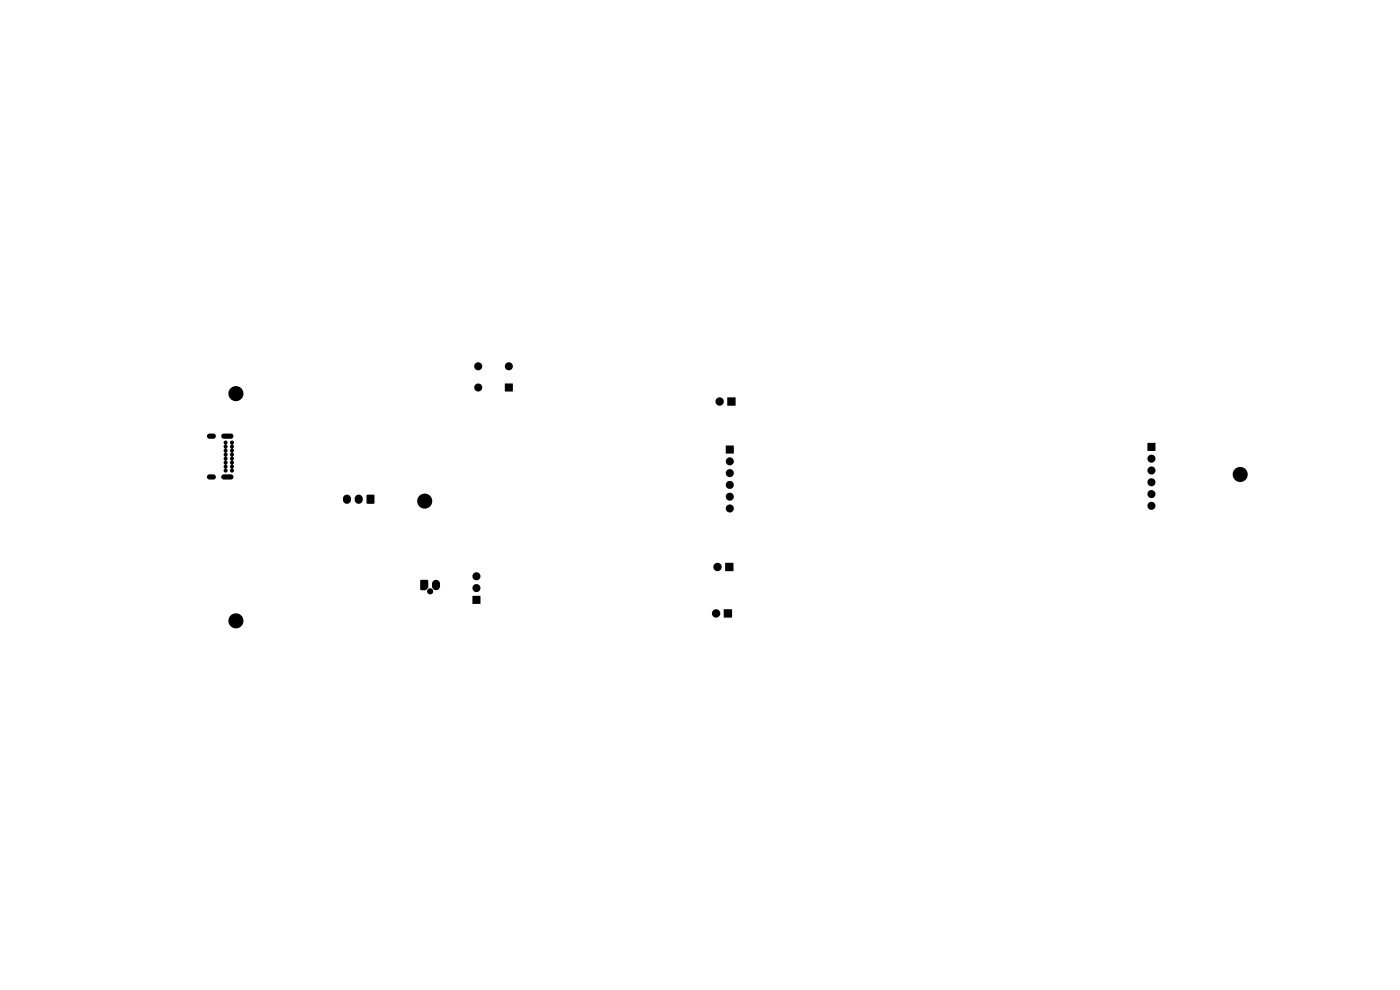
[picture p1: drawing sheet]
<svg xmlns="http://www.w3.org/2000/svg" width="297mm" height="210mm" viewBox="0 0 297 210" stroke-linecap="round" stroke-linejoin="round" font-family="sans-serif">
<g fill="#000">
<path d="M44 92.2l.4-.2h.9a.55 .55 0 0 1 .5 .5 .55 .55 0 0 1-.6 .6h-.7a.55 .55 0 0 1-.5-.3 .55 .55 0 0 1 0-.6zM47.5 93.6a.45 .45 0 0 1 .7 .1 .45 .45 0 0 1-.2 .6 .47 .47 0 0 1 .3 .5 .47 .47 0 0 1-.3 .4 .47 .47 0 0 1 .3 .4 .47 .47 0 0 1-.3 .4 .47 .47 0 0 1 .3 .5 .47 .47 0 0 1-.3 .4 .47 .47 0 0 1 .3 .4 .47 .47 0 0 1-.3 .4 .47 .47 0 0 1 .3 .5 .47 .47 0 0 1-.3 .4 .47 .47 0 0 1 .3 .4 .47 .47 0 0 1-.3 .4 .44 .44 0 0 1 .1 .7 .44 .44 0 0 1-.7-.1 .44 .44 0 0 1 .3-.6 .47 .47 0 0 1-.3-.5 .47 .47 0 0 1 .3-.4 .47 .47 0 0 1-.3-.4 .47 .47 0 0 1 .3-.4 .47 .47 0 0 1-.3-.5 .47 .47 0 0 1 .3-.4 .47 .47 0 0 1-.3-.4 .47 .47 0 0 1 .3-.4 .47 .47 0 0 1-.3-.5 .47 .47 0 0 1 .3-.4 .47 .47 0 0 1-.3-.4 .47 .47 0 0 1 .3-.4 .43 .43 0 0 1-.2-.7zM47 92.2l.4-.2h1.6a.55 .55 0 0 1 .5 .5 .55 .55 0 0 1-.5 .6h-1.5a.55 .55 0 0 1-.5-.3 .55 .55 0 0 1 0-.6zM48.9 93.6a.45 .45 0 0 1 .7 .1 .45 .45 0 0 1-.2 .6 .47 .47 0 0 1 .2 .5 .47 .47 0 0 1-.2 .4 .47 .47 0 0 1 .2 .4 .47 .47 0 0 1-.2 .4 .47 .47 0 0 1 .2 .5 .47 .47 0 0 1-.2 .4 .47 .47 0 0 1 .2 .4 .47 .47 0 0 1-.2 .4 .47 .47 0 0 1 .2 .5 .47 .47 0 0 1-.2 .4 .47 .47 0 0 1 .2 .4 .47 .47 0 0 1-.2 .4 .44 .44 0 0 1 0 .7 .44 .44 0 0 1-.7-.1 .44 .44 0 0 1 .4-.6h-.1a.47 .47 0 0 1-.2-.5 .47 .47 0 0 1 .3-.4h-.1a.47 .47 0 0 1-.2-.4 .47 .47 0 0 1 .3-.4h-.1a.47 .47 0 0 1-.2-.5 .47 .47 0 0 1 .3-.4h-.1a.47 .47 0 0 1-.2-.4 .47 .47 0 0 1 .3-.4h-.1a.47 .47 0 0 1-.2-.5 .47 .47 0 0 1 .3-.4h-.1a.47 .47 0 0 1-.2-.4 .47 .47 0 0 1 .3-.4h-.1a.43 .43 0 0 1-.1-.7zM107.1 81.4h1.7v1.6h-1.7zM154 94.5h1.7v1.7h-1.7zM154.3 84.3h1.7v1.7h-1.7zM243.4 94h1.7v1.6h-1.7zM44 100.8l.4-.2h.9a.55 .55 0 0 1 .5 .6 .55 .55 0 0 1-.6 .5h-.7a.55 .55 0 0 1-.5-.3 .55 .55 0 0 1 0-.6zM47 100.8l.4-.2h1.6a.55 .55 0 0 1 .5 .6 .55 .55 0 0 1-.5 .5h-1.5a.55 .55 0 0 1-.5-.3 .55 .55 0 0 1 0-.6zM72.9 105.2a.9 .9 0 0 1 1.3 .1 .9 .9 0 0 1-.1 1.3 .9 .9 0 0 1-1.2-.2l-.1-.7zM75.4 105.2a.9 .9 0 0 1 1.3 .1 .9 .9 0 0 1-.1 1.3 .9 .9 0 0 1-1.2-.2l-.1-.7z"/>
<path d="M77.8 105h1.6v1.8h-1.6zM153.9 119.4h1.7v1.7h-1.7zM89.2 123.1l1.4-.1 .2 .1v1.5l-.5 .6h-.9l-.2-.1zM91.8 123.3a.85 .85 0 0 1 1-.3 .85 .85 0 0 1 .6 .8v.6a.85 .85 0 0 1-.9 .8 .85 .85 0 0 1-.8-.8zM100.2 126.4h1.7v1.7h-1.7zM153.6 129.3h1.7v1.7h-1.7z"/>
<circle cx="101.4" cy="77.7" r=".86"/>
<circle cx="107.9" cy="77.7" r=".86"/>
<circle cx="50.1" cy="83.5" r="1.6"/>
<circle cx="101.4" cy="82.2" r=".86"/>
<circle cx="152.7" cy="85.2" r=".89"/>
<circle cx="154.8" cy="97.9" r=".86"/>
<circle cx="244.3" cy="99.8" r=".86"/>
<circle cx="244.3" cy="97.3" r=".86"/>
<circle cx="90.1" cy="106.3" r="1.6"/>
<circle cx="154.8" cy="107.9" r=".86"/>
<circle cx="154.8" cy="102.9" r=".86"/>
<circle cx="154.8" cy="105.4" r=".86"/>
<circle cx="154.8" cy="100.4" r=".86"/>
<circle cx="244.3" cy="104.8" r=".86"/>
<circle cx="244.3" cy="107.3" r=".86"/>
<circle cx="244.3" cy="102.3" r=".86"/>
<circle cx="263.1" cy="100.7" r="1.6"/>
<circle cx="50.1" cy="131.7" r="1.6"/>
<circle cx="91.3" cy="125.4" r=".65"/>
<circle cx="101.1" cy="122.2" r=".86"/>
<circle cx="101.1" cy="124.8" r=".86"/>
<circle cx="151.9" cy="130.1" r=".89"/>
<circle cx="152.2" cy="120.3" r=".89"/>
</g>
</svg>
